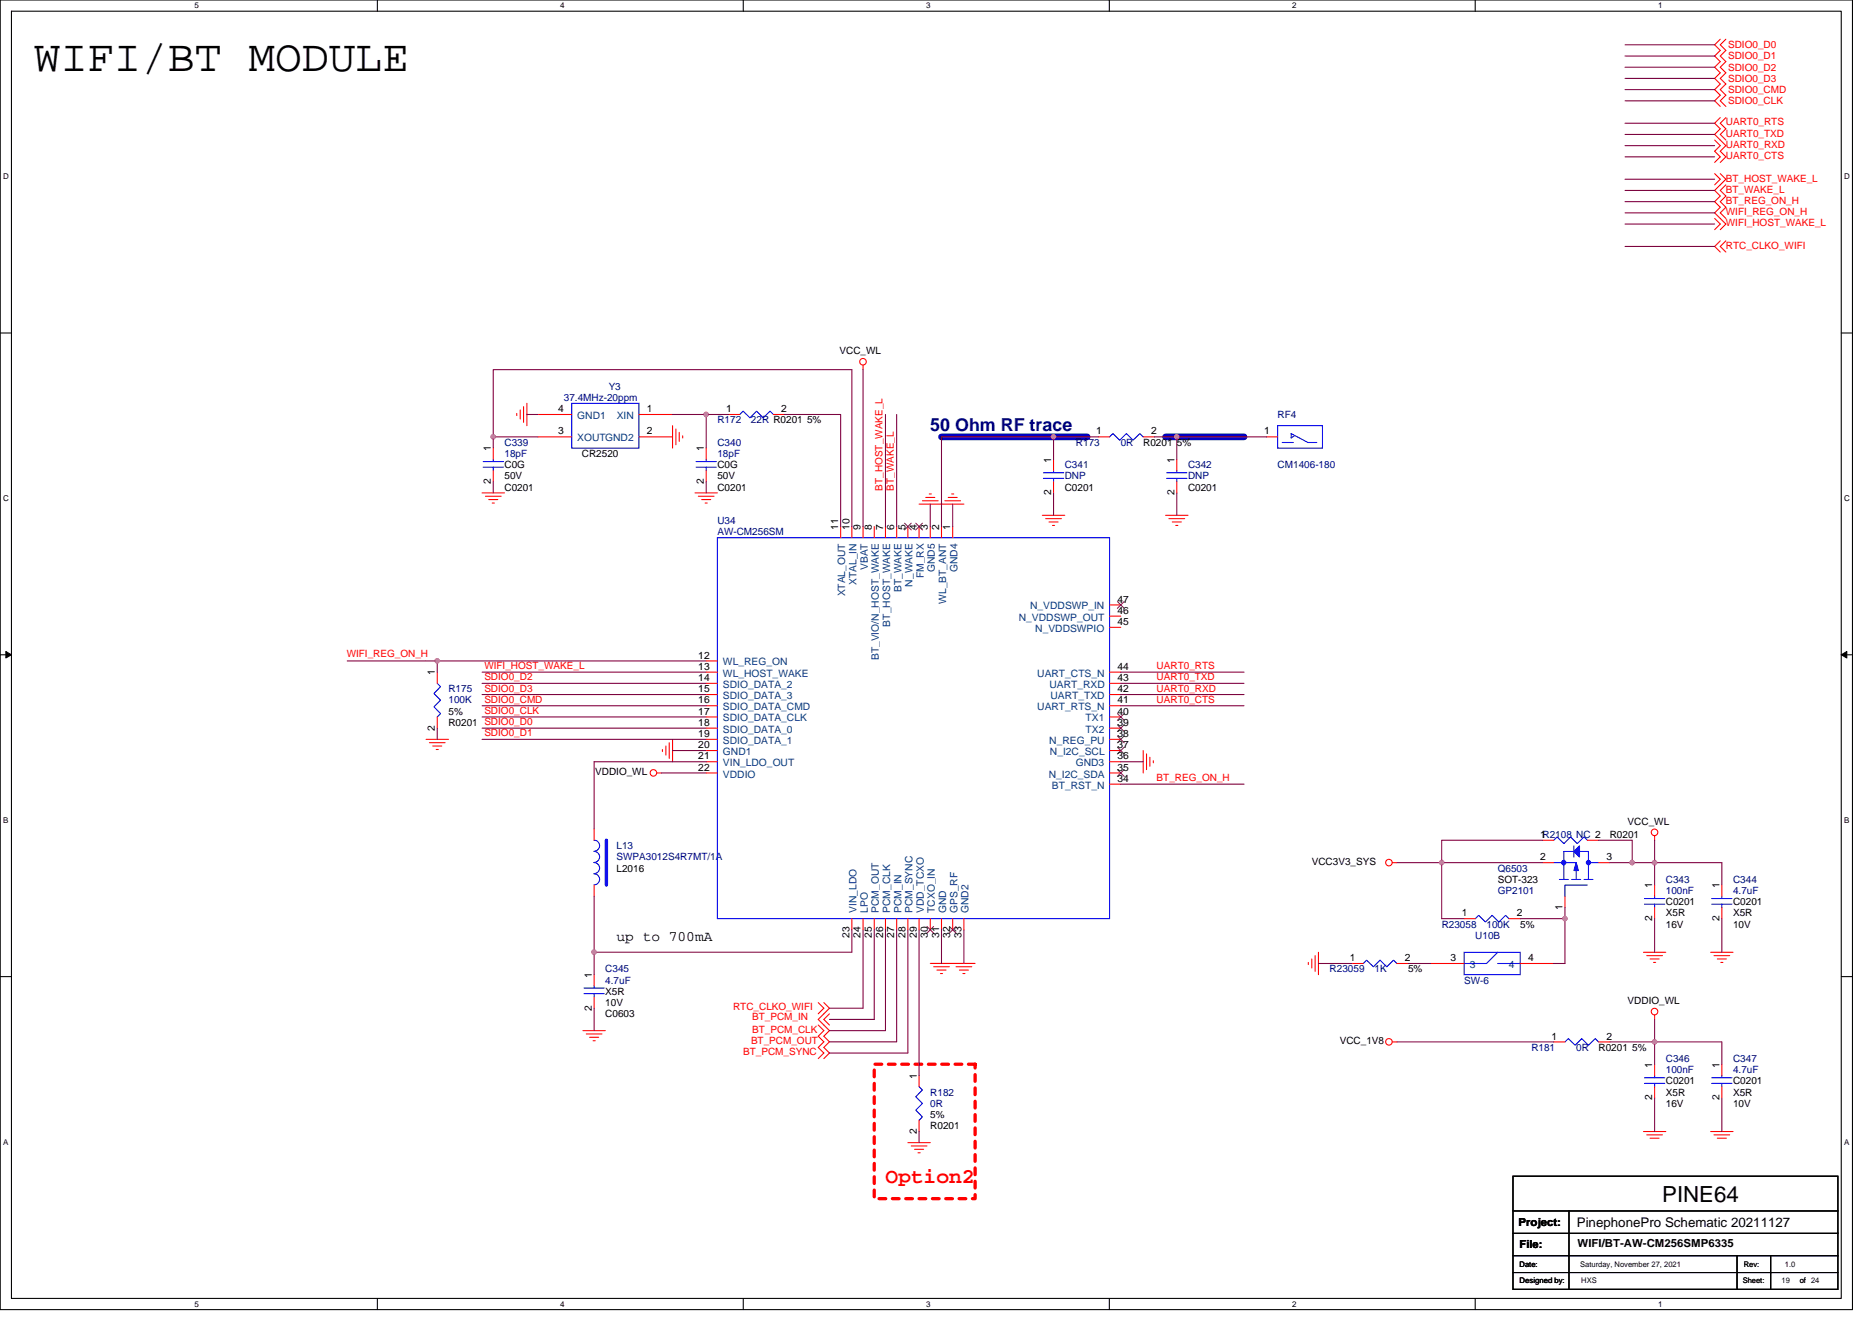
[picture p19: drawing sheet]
<svg xmlns="http://www.w3.org/2000/svg" width="297mm" height="210mm" viewBox="0 0 297 210" stroke-linecap="round" stroke-linejoin="round" font-family="sans-serif">
<defs><g id="words">
<text font-size="7.1" x="5.4" y="11.2">WIFI/BT MODULE</text>
<text font-size="3.5" x="263.8" y="190.8">PINE64</text>
<text font-size="3.4" fill="#f00" x="140.5" y="187.7">Option2</text>
<text font-size="2.8" fill="#000080" x="147.6" y="68.4">50 Ohm RF trace</text>
<text font-size="2.3" x="97.8" y="149.4">up to 700mA</text>
<text font-size="2.1" x="250.2" y="194.8">PinephonePro Schematic 20211127</text>
<g font-size="1.8">
<text x="241" y="194.5">Project:</text>
<text x="250.3" y="197.9">WIFI/BT-AW-CM256SMP6335</text>
<text x="241.1" y="198.1">File:</text>
</g>
<g font-size="1.6" fill="#f00">
<text x="274.2" y="7.6">SDIO0_D0</text>
<text x="274.2" y="9.4">SDIO0_D1</text>
<text x="274.2" y="11.2">SDIO0_D2</text>
<text x="274.2" y="13">SDIO0_D3</text>
<text x="274.2" y="14.8">SDIO0_CMD</text>
<text x="274.2" y="16.5">SDIO0_CLK</text>
<text x="273.9" y="21.7">UART0_TXD</text>
<text x="273.9" y="23.5">UART0_RXD</text>
<text x="273.9" y="19.9">UART0_RTS</text>
<text x="273.9" y="28.8">BT_HOST_WAKE_L</text>
<text x="273.9" y="25.3">UART0_CTS</text>
<text x="273.9" y="30.6">BT_WAKE_L</text>
<text x="273.9" y="34.1">WIFI_REG_ON_H</text>
<text x="273.9" y="35.9">WIFI_HOST_WAKE_L</text>
<text x="273.9" y="32.4">BT_REG_ON_H</text>
<text x="273.9" y="39.5">RTC_CLKO_WIFI</text>
<text x="140" y="77.9" transform="rotate(-90 140 77.9)">BT_HOST_WAKE_L</text>
<text x="141.8" y="77.9" transform="rotate(-90 141.8 77.9)">BT_WAKE_L</text>
<text x="55" y="104.3">WIFI_REG_ON_H</text>
<text x="76.9" y="106.2">WIFI_HOST_WAKE_L</text>
<text x="76.9" y="108">SDIO0_D2</text>
<text x="183.5" y="106.2">UART0_RTS</text>
<text x="183.5" y="108">UART0_TXD</text>
<text x="76.9" y="111.5">SDIO0_CMD</text>
<text x="76.9" y="109.8">SDIO0_D3</text>
<text x="76.9" y="113.3">SDIO0_CLK</text>
<text x="183.5" y="109.8">UART0_RXD</text>
<text x="183.5" y="111.5">UART0_CTS</text>
<text x="76.9" y="116.9">SDIO0_D1</text>
<text x="183.5" y="124">BT_REG_ON_H</text>
<text x="116.3" y="160.4">RTC_CLKO_WIFI</text>
<text x="119.3" y="162">BT_PCM_IN</text>
<text x="117.9" y="167.5">BT_PCM_SYNC</text>
<text x="119.2" y="165.7">BT_PCM_OUT</text>
<text x="119.3" y="163.9">BT_PCM_CLK</text>
</g>
<g font-size="1.6">
<text x="133.2" y="56.2">VCC_WL</text>
<text x="88.6" y="65.4">4</text>
<text x="102.6" y="65.4">1</text>
<text x="115.2" y="65.4">1</text>
<text x="124" y="65.4">2</text>
<text x="77.9" y="71.6" transform="rotate(-90 77.9 71.6)">1</text>
<text x="88.6" y="69">3</text>
<text x="102.6" y="69">2</text>
<text x="111.7" y="71.6" transform="rotate(-90 111.7 71.6)">1</text>
<text x="173.9" y="69">1</text>
<text x="181.4" y="70.8">R0201 5%</text>
<text x="182.6" y="69">2</text>
<text x="200.6" y="69">1</text>
<text x="77.9" y="76.8" transform="rotate(-90 77.9 76.8)">2</text>
<text x="80" y="77.9">C0201</text>
<text x="80" y="74.3">C0G</text>
<text x="80" y="76.1">50V</text>
<text x="92.3" y="72.5">CR2520</text>
<text x="111.7" y="76.8" transform="rotate(-90 111.7 76.8)">2</text>
<text x="113.8" y="77.9">C0201</text>
<text x="113.8" y="74.3">C0G</text>
<text x="113.8" y="76.1">50V</text>
<text x="166.8" y="73.4" transform="rotate(-90 166.8 73.4)">1</text>
<text x="168.9" y="77.9">C0201</text>
<text x="186.3" y="73.4" transform="rotate(-90 186.3 73.4)">1</text>
<text x="188.5" y="77.9">C0201</text>
<text x="166.8" y="78.6" transform="rotate(-90 166.8 78.6)">2</text>
<text x="186.3" y="78.6" transform="rotate(-90 186.3 78.6)">2</text>
<text x="133" y="84.1" transform="rotate(-90 133 84.1)">11</text>
<text x="134.8" y="84.1" transform="rotate(-90 134.8 84.1)">10</text>
<text x="136.6" y="84.1" transform="rotate(-90 136.6 84.1)">9</text>
<text x="138.3" y="84.1" transform="rotate(-90 138.3 84.1)">8</text>
<text x="140.1" y="84.1" transform="rotate(-90 140.1 84.1)">7</text>
<text x="141.9" y="84.1" transform="rotate(-90 141.9 84.1)">6</text>
<text x="143.7" y="84.1" transform="rotate(-90 143.7 84.1)">5</text>
<text x="145.5" y="84.1" transform="rotate(-90 145.5 84.1)">4</text>
<text x="147.2" y="84.1" transform="rotate(-90 147.2 84.1)">3</text>
<text x="149" y="84.1" transform="rotate(-90 149 84.1)">2</text>
<text x="150.8" y="84.1" transform="rotate(-90 150.8 84.1)">1</text>
<text x="177.3" y="95.6">47</text>
<text x="177.3" y="97.4">46</text>
<text x="177.3" y="99.2">45</text>
<text x="69" y="107.2" transform="rotate(-90 69 107.2)">1</text>
<text x="110.8" y="106.3">13</text>
<text x="110.8" y="104.5">12</text>
<text x="177.3" y="106.3">44</text>
<text x="71.2" y="113.4">5%</text>
<text x="110.8" y="108.1">14</text>
<text x="110.8" y="113.4">17</text>
<text x="110.8" y="111.6">16</text>
<text x="110.8" y="109.9">15</text>
<text x="177.3" y="109.9">42</text>
<text x="177.3" y="108.1">43</text>
<text x="177.3" y="113.4">40</text>
<text x="177.3" y="111.6">41</text>
<text x="69" y="116" transform="rotate(-90 69 116)">2</text>
<text x="71.2" y="115.2">R0201 SDIO0_D0</text>
<text x="110.8" y="115.2">18</text>
<text x="110.8" y="117">19</text>
<text x="110.8" y="118.7">20</text>
<text x="177.3" y="115.2">39</text>
<text x="177.3" y="117">38</text>
<text x="177.3" y="118.7">37</text>
<text x="94.4" y="123">VDDIO_WL</text>
<text x="110.8" y="122.3">22</text>
<text x="110.8" y="120.5">21</text>
<text x="177.3" y="120.5">36</text>
<text x="177.3" y="124.1">34</text>
<text x="177.3" y="122.3">35</text>
<text x="258.3" y="130.9">VCC_WL</text>
<text x="208.1" y="137.3">VCC3V3_SYS</text>
<text x="244.4" y="133">1R2108 NC 2</text>
<text x="244.4" y="136.5">2</text>
<text x="254.9" y="136.5">3</text>
<text x="255.4" y="133">R0201</text>
<text x="97.8" y="138.3">L2016</text>
<text x="237.7" y="140.1">SOT-323</text>
<text x="262.2" y="141" transform="rotate(-90 262.2 141)">1</text>
<text x="264.3" y="143.7">C0201</text>
<text x="272.8" y="141" transform="rotate(-90 272.8 141)">1</text>
<text x="275" y="143.7">C0201</text>
<text x="134.8" y="148.9" transform="rotate(-90 134.8 148.9)">23</text>
<text x="136.6" y="148.9" transform="rotate(-90 136.6 148.9)">24</text>
<text x="138.3" y="148.9" transform="rotate(-90 138.3 148.9)">25</text>
<text x="140.1" y="148.9" transform="rotate(-90 140.1 148.9)">26</text>
<text x="141.9" y="148.9" transform="rotate(-90 141.9 148.9)">27</text>
<text x="143.7" y="148.9" transform="rotate(-90 143.7 148.9)">28</text>
<text x="145.5" y="148.9" transform="rotate(-90 145.5 148.9)">29</text>
<text x="147.2" y="148.9" transform="rotate(-90 147.2 148.9)">30</text>
<text x="149" y="148.9" transform="rotate(-90 149 148.9)">31</text>
<text x="150.8" y="148.9" transform="rotate(-90 150.8 148.9)">32</text>
<text x="152.6" y="148.9" transform="rotate(-90 152.6 148.9)">33</text>
<text x="232" y="145.4">1</text>
<text x="240.7" y="145.4">2</text>
<text x="241.2" y="147.2">5%</text>
<text x="247.9" y="144.4" transform="rotate(-90 247.9 144.4)">1</text>
<text x="262.2" y="146.2" transform="rotate(-90 262.2 146.2)">2</text>
<text x="264.3" y="145.4">X5R</text>
<text x="264.3" y="147.2">16V</text>
<text x="272.8" y="146.2" transform="rotate(-90 272.8 146.2)">2</text>
<text x="275" y="145.4">X5R</text>
<text x="275" y="147.2">10V</text>
<text x="93.9" y="155.2" transform="rotate(-90 93.9 155.2)">1</text>
<text x="214.2" y="152.5">1</text>
<text x="222.9" y="152.5">2</text>
<text x="223.4" y="154.3">5%</text>
<text x="230.2" y="152.5">3</text>
<text x="242.5" y="152.5">4</text>
<text x="93.9" y="160.4" transform="rotate(-90 93.9 160.4)">2</text>
<text x="96.1" y="161.4">C0603</text>
<text x="96.1" y="157.9">X5R</text>
<text x="96.1" y="159.7">10V</text>
<text x="258.3" y="159.3">VDDIO_WL</text>
<text x="212.6" y="165.7">VCC_1V8</text>
<text x="246.2" y="165">1</text>
<text x="253.7" y="166.8">R0201 5%</text>
<text x="254.9" y="165">2</text>
<text x="145.5" y="171.2" transform="rotate(-90 145.5 171.2)">1</text>
<text x="262.2" y="169.5" transform="rotate(-90 262.2 169.5)">1</text>
<text x="264.3" y="172.1">C0201</text>
<text x="264.3" y="173.9">X5R</text>
<text x="272.8" y="169.5" transform="rotate(-90 272.8 169.5)">1</text>
<text x="275" y="172.1">C0201</text>
<text x="275" y="173.9">X5R</text>
<text x="145.5" y="180" transform="rotate(-90 145.5 180)">2</text>
<text x="147.6" y="179.2">R0201</text>
<text x="147.6" y="177.4">5%</text>
<text x="262.2" y="174.6" transform="rotate(-90 262.2 174.6)">2</text>
<text x="264.3" y="175.7">16V</text>
<text x="272.8" y="174.6" transform="rotate(-90 272.8 174.6)">2</text>
<text x="275" y="175.7">10V</text>
</g>
<g font-size="1.6" fill="#000080">
<text x="89.5" y="63.6">37.4MHz-20ppm</text>
<text x="96.6" y="61.9">Y3</text>
<text x="80" y="70.8">C339</text>
<text x="113.8" y="67.2">R172</text>
<text x="113.8" y="70.8">C340</text>
<text x="119.2" y="67.2">22R R0201 5%</text>
<text x="170.7" y="70.8">R173</text>
<text x="177.8" y="70.8">0R</text>
<text x="202.7" y="66.3">RF4</text>
<text x="80" y="72.5">18pF</text>
<text x="113.8" y="72.5">18pF</text>
<text x="168.9" y="74.3">C341</text>
<text x="168.9" y="76.1">DNP</text>
<text x="188.5" y="74.3">C342</text>
<text x="188.5" y="76.1">DNP</text>
<text x="202.7" y="74.3">CM1406-180</text>
<text x="113.8" y="83.2">U34</text>
<text x="113.8" y="85">AW-CM256SM</text>
<text x="71.2" y="109.9">R175</text>
<text x="71.2" y="111.7">100K</text>
<text x="97.8" y="134.8">L13</text>
<text x="97.8" y="136.5">SWPA3012S4R7MT/1A</text>
<text x="237.7" y="138.3">Q6503</text>
<text x="237.7" y="141.9">GP2101</text>
<text x="264.3" y="140.1">C343</text>
<text x="264.3" y="141.9">100nF</text>
<text x="275" y="140.1">C344</text>
<text x="275" y="141.9">4.7uF</text>
<text x="228.8" y="147.2">R23058</text>
<text x="234.1" y="149">U10B</text>
<text x="235.9" y="147.2">100K</text>
<text x="96.1" y="154.3">C345</text>
<text x="211" y="154.3">R23059</text>
<text x="218.1" y="154.3">1K</text>
<text x="96.1" y="156.1">4.7uF</text>
<text x="232.3" y="156.1">SW-6</text>
<text x="243" y="166.8">R181</text>
<text x="250.1" y="166.8">0R</text>
<text x="147.6" y="173.9">R182</text>
<text x="264.3" y="168.6">C346</text>
<text x="264.3" y="170.3">100nF</text>
<text x="275" y="168.6">C347</text>
<text x="275" y="170.3">4.7uF</text>
<text x="147.6" y="175.7">0R</text>
</g>
<g font-size="1.6" fill="#004080">
<text x="91.6" y="70.1">XOUTGND2</text>
<text x="91.6" y="66.5">GND1</text>
<text x="97.9" y="66.5">XIN</text>
<text x="134.1" y="94.7" transform="rotate(-90 134.1 94.7)">XTAL_OUT</text>
<text x="135.9" y="92.8" transform="rotate(-90 135.9 92.8)">XTAL_IN</text>
<text x="137.7" y="90.5" transform="rotate(-90 137.7 90.5)">VBAT</text>
<text x="143" y="94" transform="rotate(-90 143 94)">BT_WAKE</text>
<text x="144.8" y="93.1" transform="rotate(-90 144.8 93.1)">N_WAKE</text>
<text x="146.6" y="91.8" transform="rotate(-90 146.6 91.8)">FM_RX</text>
<text x="148.4" y="90.8" transform="rotate(-90 148.4 90.8)">GND5</text>
<text x="150.1" y="95.8" transform="rotate(-90 150.1 95.8)">WL_BT_ANT</text>
<text x="151.9" y="90.8" transform="rotate(-90 151.9 90.8)">GND4</text>
<text x="141.2" y="99.4" transform="rotate(-90 141.2 99.4)">BT_HOST_WAKE</text>
<text x="161.7" y="98.5">N_VDDSWP_OUT</text>
<text x="163.5" y="96.7">N_VDDSWP_IN</text>
<text x="164.3" y="100.3">N_VDDSWPIO</text>
<text x="114.7" y="107.4">WL_HOST_WAKE</text>
<text x="114.7" y="105.6">WL_REG_ON</text>
<text x="139.5" y="104.8" transform="rotate(-90 139.5 104.8)">BT_VIO/N_HOST_WAKE</text>
<text x="164.6" y="107.4">UART_CTS_N</text>
<text x="114.7" y="109.2">SDIO_DATA_2</text>
<text x="114.7" y="112.7">SDIO_DATA_CMD</text>
<text x="114.7" y="111">SDIO_DATA_3</text>
<text x="164.6" y="112.7">UART_RTS_N</text>
<text x="166.5" y="109.2">UART_RXD</text>
<text x="166.7" y="111">UART_TXD</text>
<text x="114.7" y="116.3">SDIO_DATA_0</text>
<text x="114.7" y="114.5">SDIO_DATA_CLK</text>
<text x="114.7" y="118.1">SDIO_DATA_1</text>
<text x="114.7" y="119.8">GND1</text>
<text x="166.5" y="118.1">N_REG_PU</text>
<text x="166.6" y="119.8">N_I2C_SCL</text>
<text x="172.3" y="116.3">TX2</text>
<text x="172.3" y="114.5">TX1</text>
<text x="114.7" y="123.4">VDDIO</text>
<text x="114.7" y="121.6">VIN_LDO_OUT</text>
<text x="166.4" y="123.4">N_I2C_SDA</text>
<text x="166.9" y="125.2">BT_RST_N</text>
<text x="170.7" y="121.6">GND3</text>
<text x="135.9" y="144.9" transform="rotate(-90 135.9 144.9)">VIN_LDO</text>
<text x="137.7" y="144.9" transform="rotate(-90 137.7 144.9)">LPO</text>
<text x="139.5" y="144.9" transform="rotate(-90 139.5 144.9)">PCM_OUT</text>
<text x="141.2" y="144.9" transform="rotate(-90 141.2 144.9)">PCM_CLK</text>
<text x="143" y="144.9" transform="rotate(-90 143 144.9)">PCM_IN</text>
<text x="144.8" y="144.9" transform="rotate(-90 144.8 144.9)">PCM_SYNC</text>
<text x="146.6" y="144.9" transform="rotate(-90 146.6 144.9)">VDD_TCXO</text>
<text x="148.4" y="144.9" transform="rotate(-90 148.4 144.9)">TCXO_IN</text>
<text x="150.1" y="144.9" transform="rotate(-90 150.1 144.9)">GND</text>
<text x="151.9" y="144.9" transform="rotate(-90 151.9 144.9)">GPS_RF</text>
<text x="153.7" y="144.9" transform="rotate(-90 153.7 144.9)">GND2</text>
<text x="233.2" y="153.6">3</text>
<text x="239.4" y="153.6">4</text>
</g>
<g font-size="1.3">
<text x="30.8" y="1.3">5</text>
<text x="88.9" y="1.3">4</text>
<text x="147" y="1.3">3</text>
<text x="205" y="1.3">2</text>
<text x="263.1" y="1.3">1</text>
<text x=".5" y="28.4">D</text>
<text x="292.6" y="28.4">D</text>
<text x=".5" y="79.5">C</text>
<text x="292.6" y="79.5">C</text>
<text x=".5" y="130.6">B</text>
<text x="292.6" y="130.6">B</text>
<text x=".5" y="181.7">A</text>
<text x="292.6" y="181.7">A</text>
<text x="30.8" y="207.4">5</text>
<text x="88.9" y="207.4">4</text>
<text x="147" y="207.4">3</text>
<text x="205" y="207.4">2</text>
<text x="263.1" y="207.4">1</text>
</g>
<g font-size="1.2">
<text x="241.1" y="201.1">Date:</text>
<text x="241.1" y="203.6">Designed by:</text>
<text x="250.7" y="201.1">Saturday, November 27, 2021</text>
<text x="250.9" y="203.6">HXS</text>
<text x="276.5" y="203.6">Sheet:</text>
<text x="276.7" y="201.1">Rev:</text>
<text x="282.7" y="203.6">19</text>
<text x="283.2" y="201.1">1.0</text>
<text x="285.6" y="203.6">of 24</text>
<text x="285.6" y="203.6">of</text>
</g>
</g></defs>
<path d="M0 0h293.9v207.9h-293.9zM1.8 1.8h290.4v204.3h-290.4z" fill="none" stroke="#000" stroke-width=".17"/>
<g fill="#fff">
<path d="M30.8 .2h.7v1.4h-.7z"/>
<path d="M30.8 206.3h.7v1.4h-.7z"/>
</g>
<path d="M59.9 0v1.8M59.9 206.1v1.8" fill="none" stroke="#000" stroke-width=".17"/>
<g fill="#fff">
<path d="M88.9 .2h.7v1.4h-.7z"/>
<path d="M88.9 206.3h.7v1.4h-.7z"/>
</g>
<path d="M117.9 0v1.8M117.9 206.1v1.8" fill="none" stroke="#000" stroke-width=".17"/>
<g fill="#fff">
<path d="M147 .2h.7v1.4h-.7z"/>
<path d="M147 206.3h.7v1.4h-.7z"/>
</g>
<path d="M176 0v1.8M176 206.1v1.8" fill="none" stroke="#000" stroke-width=".17"/>
<g fill="#fff">
<path d="M205 .2h.7v1.4h-.7z"/>
<path d="M205 206.3h.7v1.4h-.7z"/>
</g>
<path d="M234.1 0v1.8M234.1 206.1v1.8" fill="none" stroke="#000" stroke-width=".17"/>
<g fill="#fff">
<path d="M263.1 .2h.7v1.4h-.7z"/>
<path d="M263.1 206.3h.7v1.4h-.7z"/>
<path d="M.5 27.3h.9v1.4h-.9z"/>
<path d="M292.6 27.3h.9v1.4h-.9z"/>
<path d="M.5 78.4h.9v1.4h-.9z"/>
<path d="M292.6 78.4h.9v1.4h-.9z"/>
</g>
<path d="M0 52.9h1.8M292.2 52.9h1.7" fill="none" stroke="#000" stroke-width=".17"/>
<g fill="#fff">
<path d="M.5 129.5h.8v1.4h-.8z"/>
<path d="M292.6 129.5h.9v1.4h-.9z"/>
</g>
<path d="M0 103.9h1.8M292.2 103.9h1.7" fill="none" stroke="#000" stroke-width=".17"/>
<g fill="#000" stroke="#000" stroke-width=".16">
<path d="M.9 103.4l.9 .5-.9 .5z" fill-rule="evenodd"/>
<path d="M292.2 103.9l.8-.5v1z" fill-rule="evenodd"/>
</g>
<g fill="#fff">
<path d="M.5 180.5h.8v1.4h-.8z"/>
<path d="M292.6 180.5h.9v1.4h-.9z"/>
</g>
<path d="M0 155h1.8M292.2 155h1.7M240.1 192.2h51.5M240.1 195.7h51.5M240.1 199.3h51.5M240.1 186.7h51.5v17.9h-51.5zM249 192.2v12.4M275.6 199.3v5.3M281 199.3v5.3M240.1 202h51.5" fill="none" stroke="#000" stroke-width=".17"/>
<path d="M149.4 69.3h23.1M185 69.3h12.4" fill="none" stroke="#0000a0" stroke-width="1.1"/>
<path d="M138.7 168.9h16v21.3h-16z" fill="none" stroke="#f00" stroke-width=".53" stroke-dasharray="1.1 1.1"/>
<g fill="none" stroke="#f00" stroke-width=".17">
<path d="M273 6.2l-.9 .9 .9 .9-.9 .9 .9 .9-.9 .9 .9 .9-.9 .8 .9 .9-.9 .9 .9 .9-.9 .9 .9 .9M273 18.7l-.9 .9 .9 .8-.9 .9 1.8 1.8-.9 .9 .9 .9-.9 .9M273.9 6.2l-.9 .9 .9 .9-.9 .9 .9 .9-.9 .9 .9 .9-.9 .8 .9 .9-.9 .9 .9 .9-.9 .9 .9 .9M273.9 18.7l-.9 .9 .9 .8-.9 .9 .9 .9M272.1 27.6l.9 .8-.9 .9M272.1 34.7l.9 .9-.9 .8M272.1 22.2l.9 .9-.9 .9 .9 .9-.9 .9M273 38.2l-.9 .9 .9 .9M273 27.6l.9 .8-1.8 1.8 .9 .9-.9 .9 .9 .9-.9 .9 1.8 1.8-.9 .8M273.9 29.3l-.9 .9 .9 .9-.9 .9 .9 .9-.9 .9 .9 .9M273.9 38.2l-.9 .9 .9 .9M136.9 58v.7"/>
<path d="M76.5 78.2h3.5M77 78.8h2.5M77.6 79.3h1.4M78.1 79.8h.3M78.3 71.1v1.8M78.3 74.7v1.8M82 65.6v.4M82.5 65.1v1.4M83.1 64.5v2.5M83.6 64v3.6M85.4 65.8h5.3M85.4 69.3h5.3"/>
<path d="M101.4 65.8h5.3M101.4 69.3h5.3M106.7 67.6v3.5M107.2 68.1v2.5M107.8 68.6v1.5M108.3 69.2v.3M110.3 78.2h3.5M110.8 78.8h2.5M111.3 79.3h1.5M111.9 79.8h.3M112.1 71.1v1.8M112.1 74.7v1.8"/>
<path d="M115.6 65.8h1.8M122.7 65.8h1.8M146.4 79.5h2.5M146.9 79h1.4M147.4 78.4h.4M149.9 79.5h2.5M150.4 79h1.5M151 78.4h.3M167.2 72.9v1.8M167.2 76.5v1.7M174.3 69.3h1.8M181.4 69.3h1.8"/>
<path d="M186.7 72.9v1.8M186.7 76.5v1.7M201 69.3h1.7M133.4 83.6v1.7M135.2 83.6v1.7M136.9 83.6v1.7M138.7 83.6v1.7M140.5 83.6v1.7M142.3 83.6v1.7M144.1 83.6v1.7M145.8 83.6v1.7M145.8 80h7.1"/>
<path d="M147.6 83.6v1.7M149.4 83.6v1.7M151.2 83.6v1.7M165.4 81.8h3.5M165.9 82.3h2.5M166.5 82.8h1.4M167 83.4h.3M176.1 99.6h1.7M176.1 97.8h1.7M176.1 96h1.7M185 81.8h3.5M185.5 82.3h2.5"/>
<path d="M186 82.8h1.4M186.6 83.4h.3M67.6 117.3h3.6M68.1 117.9h2.5M68.7 118.4h1.4M69.2 119h.4M69.4 106.7v1.8M69.4 113.8v1.8M105.1 119v.3M105.7 118.4v1.4M106.2 117.9v2.5M106.7 117.3v3.6"/>
<path d="M112.1 117.3h1.7M112.1 119.1h1.7M112.1 115.6h1.7M112.1 113.8h1.7M112.1 106.7h1.7M112.1 108.5h1.7M112.1 112h1.7M112.1 110.2h1.7M112.1 104.9h1.7M176.1 117.3h1.7M176.1 119.1h1.7M176.1 115.6h1.7"/>
<path d="M176.1 113.8h1.7M176.1 106.7h1.7M176.1 108.5h1.7M176.1 112h1.7M176.1 110.2h1.7M181.4 119.1v3.6M181.9 119.7v2.5M94.3 131.6v1.7M104.2 122.7h.7M112.1 122.7h1.7M112.1 120.9h1.7M176.1 122.7h1.7"/>
<path d="M176.1 120.9h1.7M176.1 124.5h1.7M182.5 120.2v1.4M183 120.7v.4M220.9 136.9h.8M244.8 136.9h1.7M244.8 133.4h1.7M251.9 133.4h1.8M253.7 136.9h1.7M262.5 132.6v.8M94.3 140.5v1.7M94.3 154.7v1.8"/>
<path d="M94.3 158.2v1.8M129.8 159.1l.9 .9-.9 .9M130.7 159.1l.9 .9-1.8 1.8 1.8 1.8-.9 .9 .9 .9-.9 .8 .9 .9-.9 .9M135.2 145.8v1.8M136.9 145.8v1.8M138.7 145.8v1.8M140.5 145.8v1.8M142.3 145.8v1.8M144.1 145.8v1.8M145.8 145.8v1.8M147.6 152.9h7.1M147.6 145.8v1.8"/>
<path d="M148.1 153.4h2.5M148.7 154h1.4M149.2 154.5h.4M149.4 145.8v1.8M151.2 145.8v1.8M151.7 153.4h2.5M152.2 154h1.5M152.8 154.5h.3M152.9 145.8v1.8M207.6 152.8v.3M208.1 152.2v1.4M208.7 151.7v2.5"/>
<path d="M209.2 151.1v3.6M214.5 152.9h1.8M221.7 152.9h1.7M227 152.9h5.3M232.3 145.8h1.8M239.4 145.8h1.8M241.2 152.9h5.3M248.3 142.3v1.7M260.8 151.1h3.5M261.3 151.7h2.5M261.8 152.2h1.5M262.4 152.8h.3"/>
<path d="M262.5 140.5v1.8M262.5 144v1.8M271.4 151.1h3.6M272 151.7h2.5M272.5 152.2h1.4M273 152.8h.4M273.2 140.5v1.8M273.2 144v1.8M92.5 163.6h3.6M93 164.1h2.5M93.6 164.6h1.4M94.1 165.2h.3"/>
<path d="M129.8 162.7l.9 .9-.9 .9 .9 .9-.9 .8 .9 .9-.9 .9M131.6 160.9l-.9 .9 .9 .9M145.8 170.7v1.8M145.8 177.8v1.8M220.9 165.4h.8M246.5 165.4h1.8M253.7 165.4h1.7M260.8 179.6h3.5M262.5 161.1v.7M262.5 168.9v1.8M262.5 172.5v1.8M271.4 179.6h3.6"/>
<path d="M273.2 168.9v1.8M273.2 172.5v1.8M144.1 181.4h3.5M144.6 181.9h2.5M145.1 182.4h1.5M145.7 183h.3M261.3 180.1h2.5M261.8 180.6h1.5M272 180.1h2.5M272.5 180.6h1.4"/>
<circle cx="136.9" cy="57.4" r=".52"/>
<circle cx="103.7" cy="122.7" r=".52"/>
<circle cx="220.4" cy="136.9" r=".52"/>
<circle cx="262.5" cy="132.1" r=".52"/>
<circle cx="220.4" cy="165.4" r=".52"/>
<circle cx="262.5" cy="160.6" r=".52"/>
</g>
<g fill="none" stroke="#00f" stroke-width=".17">
<path d="M76.7 74.1h3.2M76.7 73.3h3.2M78.3 72.9v.4M78.3 74.1v.6M90.7 64h10.7v7.1h-10.7zM110.4 74.1h3.3M110.4 73.3h3.3M112.1 72.9v.4M112.1 74.1v.6M117.4 65.8l.5-.5 1.1 1 1.1-1 1 1 1.1-1 .5 .5M165.6 75.9h3.2M165.6 75h3.2"/>
<path d="M167.2 74.7v.3M167.2 75.9v.6M176.1 69.3l.5-.5 1.1 1.1 1-1.1 1.1 1.1 1.1-1.1 .5 .5M185.1 75.9h3.2M185.1 75h3.2M186.7 74.7v.3M186.7 75.9v.6M202.7 67.6h7.1v3.5h-7.1zM203.5 70.2h1.7M205.4 69.2l-.5 .3v-.7l2.6 1.4h1.5M113.8 85.3h62.3v60.5h-62.3zM69.4 108.5l.5 .5-1 1.1 1 1-1 1.1 1 1.1-.5 .5"/>
<path d="M94.3 133.3a.88 .88 0 0 1 .8 .9 .88 .88 0 0 1-.8 .9 .89 .89 0 0 1 .8 .9 .89 .89 0 0 1-.8 .9 .89 .89 0 0 1 .8 .9 .89 .89 0 0 1-.8 .9 .89 .89 0 0 1 .8 .9 .89 .89 0 0 1-.8 .8M246.5 133.4l.6-.6 1.1 1.1 1-1.1 1.1 1.1 1-1.1 .6 .6M246.5 136.9h3.6M247.4 139.6h1.4M249.4 139.6h1.4M249.7 135.1h-1.5v4.5M249.7 134.3v1.7M250.1 137.8v1.8M250.6 135.1h1.4v4.5M251.3 139.6h1.5M252 136.9h1.7M92.7 157.7h3.2"/>
<path d="M92.7 156.8h3.2M94.3 156.5v.3M94.3 157.7v.5M216.3 152.9l.5-.5 1.1 1.1 1.1-1.1 1 1.1 1.1-1.1 .6 .5M232.3 151.1h8.9v3.6h-8.9zM234.1 145.8l.5-.5 1.1 1 1.1-1 1 1 1.1-1 .5 .5M237.7 151.1l-1.8 1.8h-3.6M237.7 152.9h3.5M251.9 140.5h-3.6v1.8M260.9 143.5h3.3M260.9 142.6h3.3M262.5 142.3v.3"/>
<path d="M262.5 143.5v.5M271.6 143.5h3.2M271.6 142.6h3.2M273.2 142.3v.3M273.2 143.5v.5M145.8 172.5l.6 .5-1.1 1.1 1.1 1-1.1 1.1 1.1 1.1-.6 .5M248.3 165.4l.5-.6 1.1 1.1 1.1-1.1 1 1.1 1.1-1.1 .6 .6M260.9 172h3.3M260.9 171.1h3.3M262.5 170.7v.4M262.5 172v.5M271.6 172h3.2"/>
<path d="M271.6 171.1h3.2M273.2 170.7v.4M273.2 172v.5"/>
</g>
<path d="M96.2 133.3v7.2" fill="none" stroke="#00f" stroke-width=".53"/>
<g fill="none" stroke="#804000" stroke-width=".16">
<path d="M143.5 83l1.1 1.1M144.6 83l-1.1 1.1M145.3 83l1.1 1.1M146.4 83l-1.1 1.1M177.3 95.5l1.1 1.1M178.4 95.5l-1.1 1.1M177.3 118.6l1.1 1.1M177.3 115l1.1 1.1M177.3 116.8l1.1 1.1M177.3 113.3l1.1 1M178.4 118.6l-1.1 1.1M178.4 115l-1.1 1.1"/>
<path d="M178.4 116.8l-1.1 1.1M178.4 113.3l-1.1 1M177.3 122.2l1.1 1M178.4 122.2l-1.1 1M147.1 147l1.1 1.1M148.1 147l-1 1.1M150.6 147l1.1 1.1M151.7 147l-1.1 1.1"/>
</g>
<g fill="none" stroke="#800040" stroke-width=".17">
<path d="M257.8 10.7h14.3M257.8 8.9h14.3M257.8 7.1h14.3M257.8 14.2h14.3M257.8 16h14.3M257.8 12.4h14.3M257.8 19.6h14.3M257.8 30.2h14.3M257.8 28.4h14.3M257.8 35.6h14.3M257.8 33.8h14.3M257.8 32h14.3"/>
<path d="M257.8 21.3h14.3M257.8 23.1h14.3M257.8 24.9h14.3M257.8 39.1h14.3M136.9 58.7v24.9M78.1 69.3h7.3M78.3 76.5v1.7M78.3 71.1v-12.4h56.9v24.9M83.6 65.8h1.8M106.7 65.8h8.9M112.1 65.8v5.3M112.1 76.5v1.7"/>
<path d="M124.5 65.8h8.9v17.8M140.5 65.8v17.8M142.3 65.8v17.8M167.2 69.3v3.6M167.2 78.2v3.6M174.3 69.3h-24.9v14.3M183.2 69.3h17.8M186.7 69.3v3.6M186.7 78.2v3.6M147.6 80v3.6M151.2 80v3.6M55.1 104.9h12.4"/>
<path d="M67.6 104.9h44.5M69.4 104.9v1.8M69.4 115.6v1.7M76.5 112h35.6M76.5 108.5h35.6M76.5 110.2h35.6M76.5 115.6h35.6M76.5 117.3h35.6M76.5 113.8h35.6M76.5 106.7h35.6M106.7 119.1h5.4M177.8 106.7h19.6"/>
<path d="M177.8 108.5h19.6M177.8 110.2h19.6M177.8 112h19.6M104.9 122.7h7.2M112.1 120.9h-17.8v10.7M177.8 124.5h19.6M177.8 120.9h3.6M221.7 136.9h23.1M244.8 133.4h-16v12.4h3.5M253.7 133.4h5.3v3.5M255.4 136.9h17.8v3.6M262.5 133.4v7.1"/>
<path d="M94.3 142.2v12.5M135.2 147.6v3.5h-40.9M136.9 147.6v12.4h-5.3M138.7 147.6v14.2h-7.1M140.5 147.6v16h-8.9M142.3 147.6v17.8h-10.7M144.1 147.6v19.5h-12.5M145.8 147.6v23.1M149.4 147.6v5.3M152.9 147.6v5.3M209.2 152.9h5.3M223.4 152.9h3.6"/>
<path d="M241.2 145.8h7.1M248.3 144v8.9h-1.8M262.5 145.8v5.3M273.2 145.8v5.3M94.3 160v3.6M145.8 179.6v1.8M221.7 165.4h24.8M255.4 165.4h17.8v3.5M262.5 161.8v7.1M262.5 174.3v5.3M273.2 174.3v5.3"/>
</g>
<g fill="#f0f" stroke="#f0f" stroke-width=".17">
<circle cx="167.2" cy="69.3" r=".35"/>
<circle cx="94.3" cy="151.1" r=".35"/>
<circle cx="186.7" cy="69.3" r=".35"/>
<circle cx="78.3" cy="69.3" r=".35"/>
<circle cx="112" cy="65.8" r=".35"/>
<circle cx="69.4" cy="104.9" r=".35"/>
<circle cx="262.5" cy="136.9" r=".35"/>
<circle cx="262.5" cy="165.4" r=".35"/>
<circle cx="259" cy="136.9" r=".35"/>
<circle cx="228.8" cy="136.9" r=".35"/>
<circle cx="248.3" cy="145.8" r=".35"/>
</g>
<g fill="#00f" stroke="#00f" stroke-width=".17">
<path d="M249.7 135.1l.9-.8v1.7z" fill-rule="evenodd"/>
<path d="M250.1 136.9l.4 1.3h-.8z" fill-rule="evenodd"/>
<circle cx="252" cy="136.9" r=".34"/>
<circle cx="248.1" cy="136.9" r=".34"/>
</g>
<use href="#words"/>
</svg>
